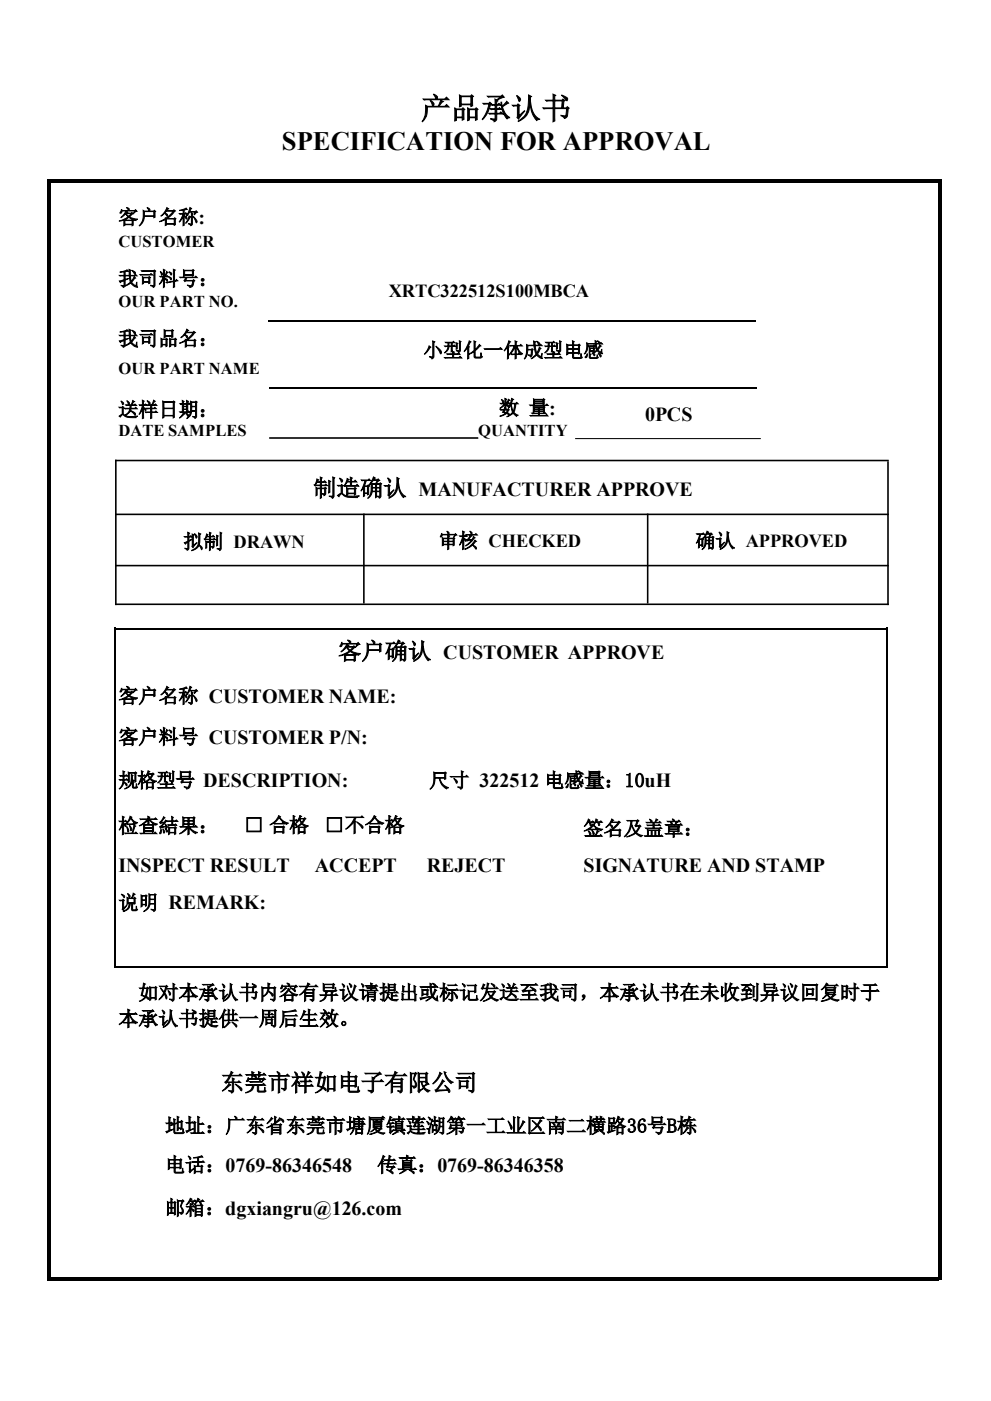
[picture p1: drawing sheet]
<svg xmlns="http://www.w3.org/2000/svg" width="210mm" height="297mm" viewBox="0 0 210 297" stroke-linecap="round" stroke-linejoin="round" font-family="sans-serif">
<defs><g id="words">
<text font-size="6.4" x="89.2" y="25.2">产品承认书</text>
<text font-size="5.6" x="59.8" y="31.9">SPECIFICATION FOR APPROVAL</text>
<g font-size="5">
<text x="66.4" y="105.2">制造确认</text>
<text x="71.7" y="139.8">客户确认</text>
<text x="46.8" y="231.2">东莞市祥如电子有限公司</text>
</g>
<g font-size="4.2">
<text x="25.1" y="47.5">客户名称:</text>
<text x="25.1" y="60.6">我司料号：</text>
<text x="25.1" y="73.3">我司品名：</text>
<text x="89.7" y="75.7">小型化一体成型电感</text>
<text x="25.1" y="88.3">送样日期：</text>
<text x="105.8" y="87.9">数 量:</text>
<text x="136.7" y="89.2">0PCS</text>
<text x="88.7" y="105.2">MANUFACTURER APPROVE</text>
<text x="38.9" y="116.3">拟制 DRAWN</text>
<text x="93" y="116.1">审核 CHECKED</text>
<text x="147.4" y="116.1">确认 APPROVED</text>
<text x="94" y="139.7">CUSTOMER APPROVE</text>
<text x="25.1" y="149">客户名称 CUSTOMER NAME:</text>
<text x="25.1" y="157.7">客户料号 CUSTOMER P/N:</text>
<text x="25.1" y="166.9">规格型号 DESCRIPTION:</text>
<text x="91" y="166.9">尺寸 322512 电感量：10uH</text>
<text x="25.1" y="176.5">检查結果：</text>
<text x="51.7" y="176.4">□ 合格</text>
<text x="68.8" y="176.4">□不合格</text>
<text x="123.7" y="177.1">签名及盖章：</text>
<text x="25.1" y="184.9">INSPECT RESULT</text>
<text x="66.8" y="184.9">ACCEPT</text>
<text x="90.5" y="184.9">REJECT</text>
<text x="123.7" y="184.9">SIGNATURE AND STAMP</text>
<text x="25.1" y="192.8">说明 REMARK:</text>
<text x="29.3" y="211.9">如对本承认书内容有异议请提出或标记发送至我司，本承认书在未收到异议回复时于</text>
<text x="25.1" y="217.4">本承认书提供一周后生效。</text>
<text x="35" y="240.1">地址：广东省东莞市塘厦镇莲湖第一工业区南二横路36号B栋</text>
<text x="35" y="248.4">电话：0769-86346548</text>
<text x="80" y="248.4">传真：0769-86346358</text>
<text x="35" y="257.5">邮箱：dgxiangru@126.com</text>
</g>
<text font-size="3.9" x="82.4" y="62.9">XRTC322512S100MBCA</text>
<g font-size="3.5">
<text x="25.1" y="52.3">CUSTOMER</text>
<text x="25.1" y="65.2">OUR PART NO.</text>
<text x="25.1" y="79.4">OUR PART NAME</text>
<text x="25.1" y="92.5">DATE SAMPLES</text>
<text x="101.4" y="92.5">QUANTITY</text>
</g>
</g></defs>
<path d="M10.7 37.9h188.9v.7h-188.9zM10 37.9h.7v233.5h-.7zM199 38.3h.6v233.1h-.6zM10.7 270.8h188.3v.6h-188.3z" fill="#000"/>
<g fill="none" stroke="#000" stroke-width=".34">
<path d="M56.9 68.1h103.4M24.4 97.6h164M24.6 97.5v30.8M57.1 82.2h103.3M57.1 92.9h44.3M188.2 97.8v30.5M24.4 109.1h164M24.4 119.9h164M77.1 108.9v19.1M137.3 108.9v19.1M24.2 133.3h164M24.4 133.1v72.1"/>
<path d="M24.4 128.1h164M188 133.1v72.1M24.2 205.1h164"/>
</g>
<path d="M121.9 93h39.4" fill="none" stroke="#000" stroke-width=".21"/>
<use href="#words"/>
</svg>
